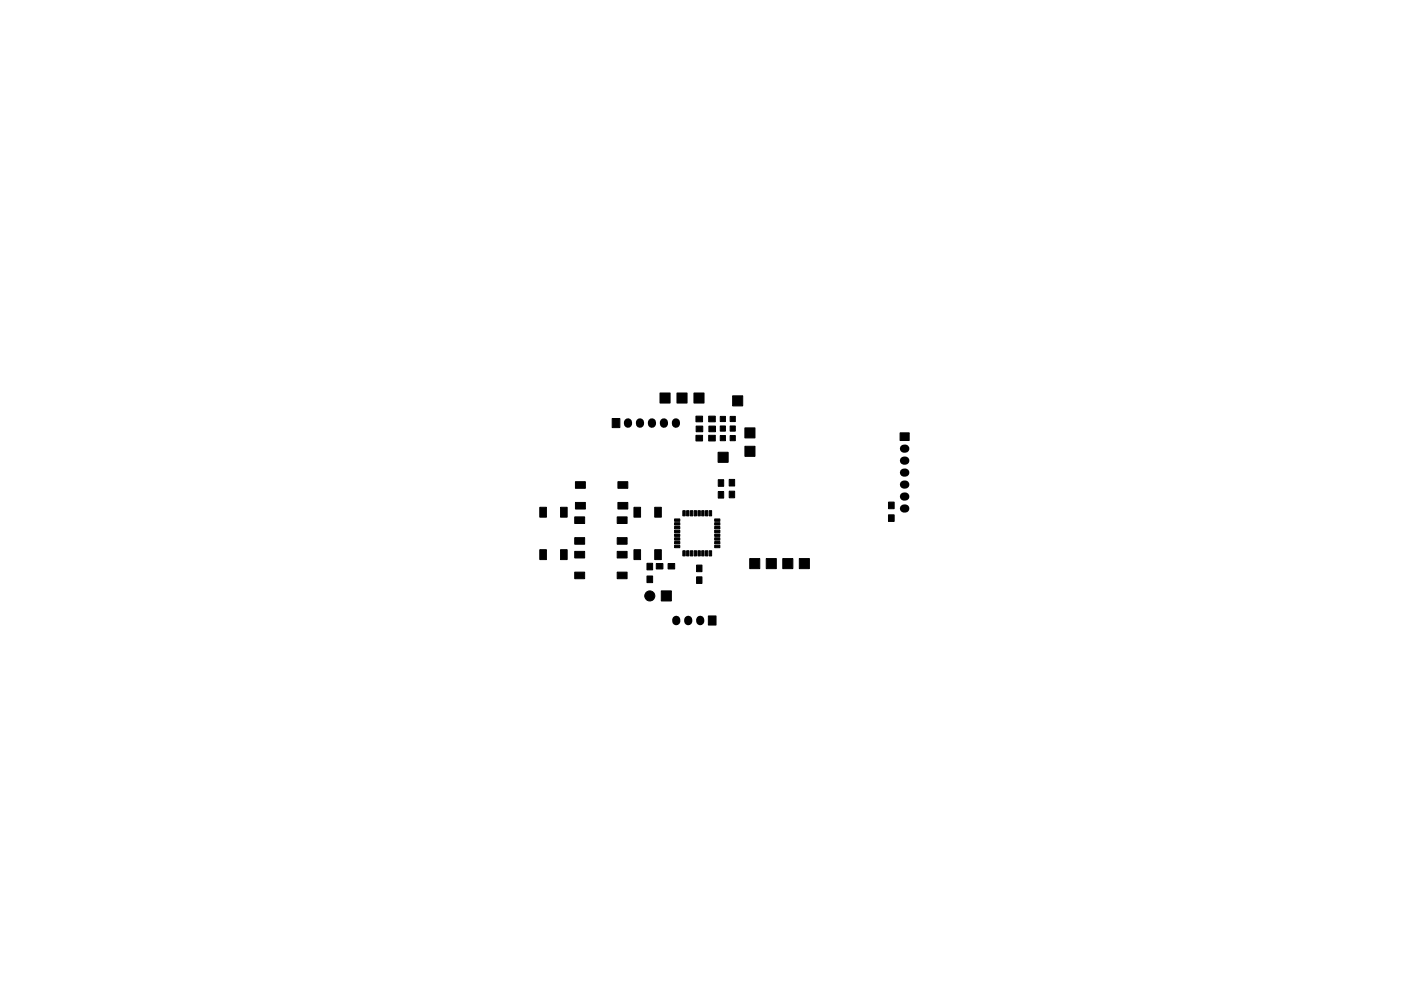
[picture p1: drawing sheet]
<svg xmlns="http://www.w3.org/2000/svg" width="297mm" height="210mm" viewBox="0 0 297 210" stroke-linecap="round" stroke-linejoin="round" font-family="sans-serif">
<g fill="#000" stroke="#000" stroke-width=".21">
<path d="M129.8 88.8h1.6v1.9h-1.6zM139.9 83.4h2.2v2.1h-2.2zM143.5 83.4h2.2v2.1h-2.2zM147.1 83.4h2.2v2.1h-2.2zM147.6 92.4h1.4v1.2h-1.4zM147.6 88.3h1.4v1.2h-1.4zM147.6 90.4h1.4v1.2h-1.4zM150.3 92.4h1.4v1.2h-1.4zM150.3 88.3h1.4v1.2h-1.4zM150.3 90.4h1.4v1.2h-1.4zM152.2 96h2.2v2.1h-2.2zM152.7 92.4h1.1v1.1h-1.1z"/>
<path d="M152.7 90.4h1.1v1.1h-1.1zM152.7 88.3h1.1v1.1h-1.1zM154.8 92.4h1.1v1.1h-1.1zM154.8 90.4h1.1v1.1h-1.1zM154.8 88.3h1.1v1.1h-1.1zM155.3 84h2.2v2.1h-2.2zM157.9 90.8h2.2v2.1h-2.2zM157.9 94.7h2.2v2.1h-2.2zM190.8 91.8h2v1.7h-2zM114.4 116.6h1.4v2.1h-1.4zM114.4 107.6h1.4v2.1h-1.4zM118.8 116.6h1.4v2.1h-1.4z"/>
<path d="M118.8 107.6h1.4v2.1h-1.4zM121.9 114.1h2.1v1.4h-2.1zM121.9 109.7h2.1v1.4h-2.1zM121.9 117h2.1v1.4h-2.1zM122 106.6h2.1v1.4h-2.1zM122 102.2h2.1v1.4h-2.1zM130.9 109.7h2.1v1.4h-2.1zM130.9 114.1h2.1v1.4h-2.1zM130.9 117h2.1v1.4h-2.1zM131 102.2h2.1v1.4h-2.1zM131 106.6h2.1v1.4h-2.1zM134.4 116.6h1.4v2.1h-1.4z"/>
<path d="M134.4 107.6h1.4v2.1h-1.4zM137.2 119.5h1.2v1.4h-1.2zM138.8 116.6h1.4v2.1h-1.4zM138.8 107.6h1.4v2.1h-1.4zM139.1 119.6h1.4v1.1h-1.4zM141.6 119.6h1.4v1.1h-1.4zM143 110.1h1.1v.5h-1.1zM143 110.9h1.1v.5h-1.1zM143 111.7h1.1v.5h-1.1zM143 112.5h1.1v.5h-1.1zM143 113.3h1.1v.5h-1.1zM143 114.1h1.1v.5h-1.1z"/>
<path d="M143 114.9h1.1v.5h-1.1zM143 115.7h1.1v.5h-1.1zM144.8 116.9h.5v1.1h-.5zM144.8 108.4h.5v1.1h-.5zM145.6 116.9h.5v1.1h-.5zM145.6 108.4h.5v1.1h-.5zM146.4 116.9h.5v1.1h-.5zM146.4 108.4h.5v1.1h-.5zM147.2 116.9h.5v1.1h-.5zM147.2 108.4h.5v1.1h-.5zM147.7 119.9h1.1v1.4h-1.1zM148 116.9h.5v1.1h-.5z"/>
<path d="M148 108.4h.5v1.1h-.5zM148.8 116.9h.5v1.1h-.5zM148.8 108.4h.5v1.1h-.5zM149.6 116.9h.5v1.1h-.5zM149.6 108.4h.5v1.1h-.5zM150.4 116.9h.5v1.1h-.5zM150.4 108.4h.5v1.1h-.5zM152.3 101.8h1.1v1.4h-1.1zM152.3 104.3h1.1v1.4h-1.1zM151.5 115.7h1.1v.5h-1.1zM151.5 114.9h1.1v.5h-1.1zM151.5 114.1h1.1v.5h-1.1z"/>
<path d="M151.5 113.3h1.1v.5h-1.1zM151.5 112.5h1.1v.5h-1.1zM151.5 111.7h1.1v.5h-1.1zM151.5 110.9h1.1v.5h-1.1zM151.5 110.1h1.1v.5h-1.1zM154.6 101.7h1.2v1.4h-1.2zM154.6 104.2h1.2v1.4h-1.2zM188.4 106.5h1.2v1.4h-1.2zM188.4 109.2h1.2v1.4h-1.2zM121.9 121.4h2.1v1.4h-2.1zM130.9 121.4h2.1v1.4h-2.1zM137.2 122.2h1.2v1.4h-1.2z"/>
<path d="M140.2 125.4h2.1v2.1h-2.1zM147.7 122.4h1.1v1.4h-1.1zM150.2 130.7h1.6v1.9h-1.6zM159 118.5h2.1v2.1h-2.1zM162.5 118.5h2.1v2.1h-2.1zM166 118.5h2.1v2.1h-2.1zM169.5 118.5h2.1v2.1h-2.1z"/>
<circle cx="137.8" cy="126.4" r="1.07"/>
</g>
<g fill="none" stroke="#000" stroke-width="1.7">
<path d="M133.1 89.6v.3M135.7 89.6v.3M138.2 89.6v.3M140.8 89.6v.3M143.3 89.6v.3M191.6 95.2h.4M191.6 97.7h.4M191.6 100.3h.4M191.6 102.8h.4M191.6 105.3h.4M191.6 107.9h.4M143.4 131.5v.3"/>
<path d="M145.9 131.5v.3M148.5 131.5v.3"/>
</g>
</svg>
